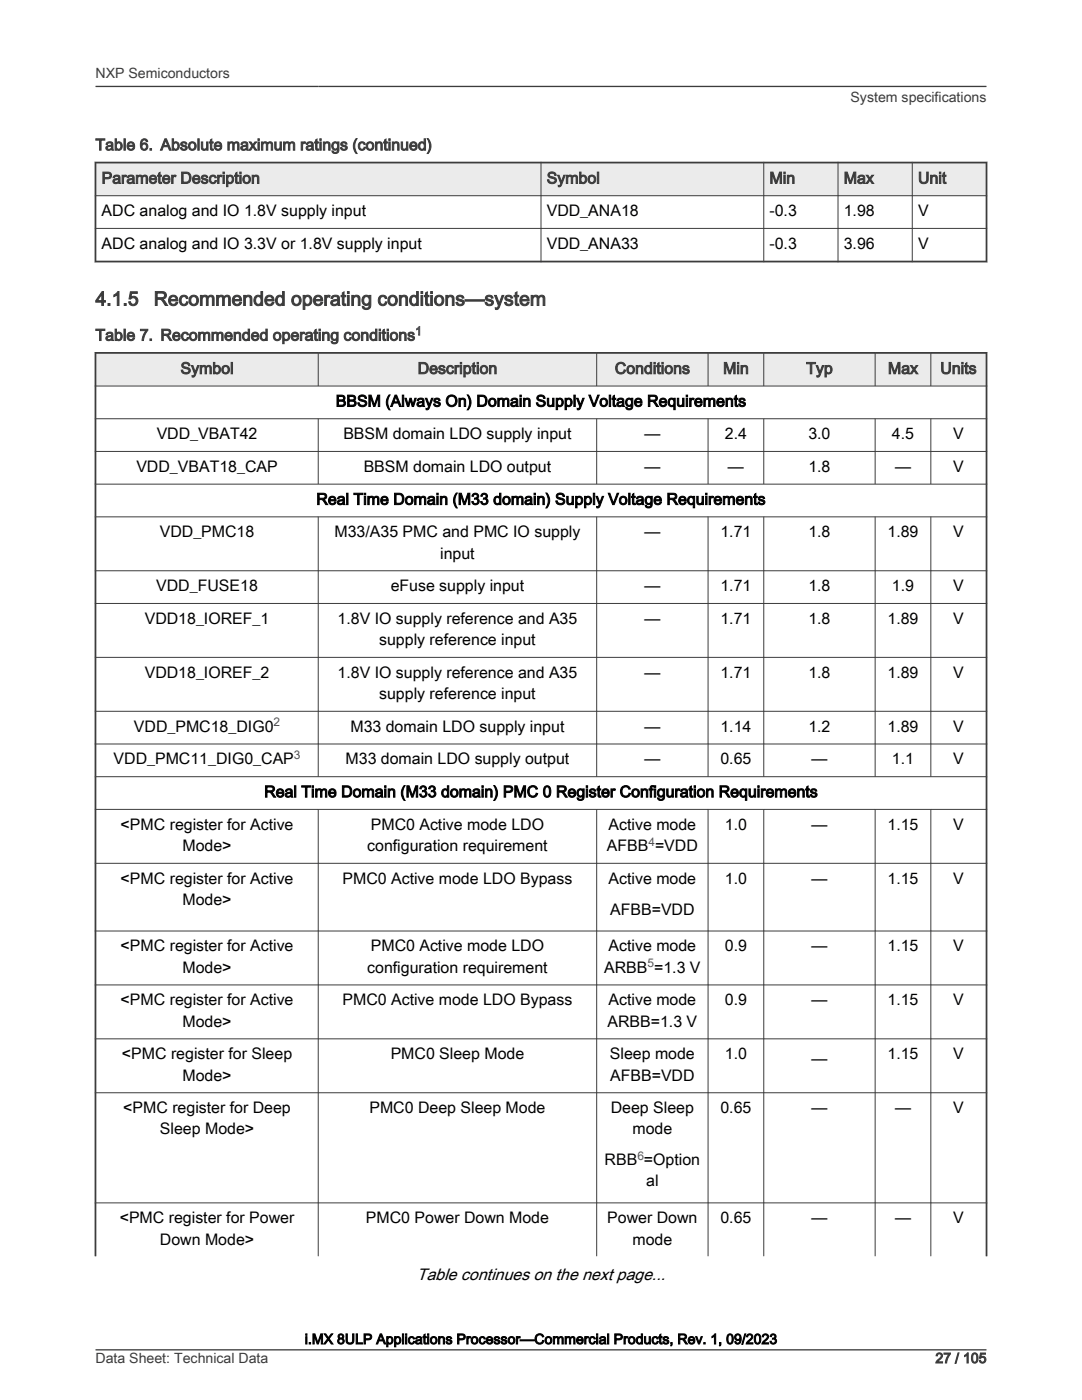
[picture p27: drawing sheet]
<svg xmlns="http://www.w3.org/2000/svg" width="216mm" height="279mm" viewBox="0 0 216 279" stroke-linecap="round" stroke-linejoin="round" font-family="sans-serif">
<defs><g id="words">
<g font-size="3.9" fill="#3c3c3c">
<text x="19" y="61">4.1.5</text>
<text x="30.7" y="61">Recommended operating conditions—system</text>
</g>
<text font-size="3.3" x="83.1" y="255.4">Table continues on the next page...</text>
<g font-size="3.2" fill="#3c3c3c">
<text x="19" y="30">Table 6. Absolute maximum ratings (continued)</text>
<text x="20.3" y="36.6">Parameter Description</text>
<text x="109.1" y="36.6">Symbol</text>
<text x="153.5" y="36.6">Min</text>
<text x="168.4" y="36.6">Max</text>
<text x="183.2" y="36.6">Unit</text>
<text x="19" y="68">Table 7. Recommended operating conditions</text>
<text x="36" y="74.6">Symbol</text>
<text x="83.3" y="74.6">Description</text>
<text x="122.7" y="74.6">Conditions</text>
<text x="144.3" y="74.6">Min</text>
<text x="160.9" y="74.6">Typ</text>
<text x="177.2" y="74.6">Max</text>
<text x="187.6" y="74.6">Units</text>
</g>
<g font-size="3.2">
<text x="20.3" y="43.1">ADC analog and IO 1.8V supply input</text>
<text x="109.1" y="43.1">VDD_ANA18</text>
<text x="153.5" y="43.1">-0.3</text>
<text x="168.4" y="43.1">1.98</text>
<text x="183.2" y="43.1">V</text>
<text x="20.3" y="49.7">ADC analog and IO 3.3V or 1.8V supply input</text>
<text x="109.1" y="49.7">VDD_ANA33</text>
<text x="153.5" y="49.7">-0.3</text>
<text x="168.4" y="49.7">3.96</text>
<text x="183.2" y="49.7">V</text>
<text x="67" y="81.1">BBSM (Always On) Domain Supply Voltage Requirements</text>
<text x="31.3" y="87.7">VDD_VBAT42</text>
<text x="68.5" y="87.7">BBSM domain LDO supply input</text>
<text x="128.6" y="87.7">—</text>
<text x="144.6" y="87.7">2.4</text>
<text x="161.3" y="87.7">3.0</text>
<text x="178" y="87.7">4.5</text>
<text x="190.2" y="87.7">V</text>
<text x="27.2" y="94.2">VDD_VBAT18_CAP</text>
<text x="72.6" y="94.2">BBSM domain LDO output</text>
<text x="128.6" y="94.2">—</text>
<text x="145.3" y="94.2">—</text>
<text x="161.3" y="94.2">1.8</text>
<text x="178.6" y="94.2">—</text>
<text x="190.2" y="94.2">V</text>
<text x="63.1" y="100.7">Real Time Domain (M33 domain) Supply Voltage Requirements</text>
<text x="31.9" y="107.2">VDD_PMC18</text>
<text x="66.8" y="107.2">M33/A35 PMC and PMC IO supply</text>
<text x="128.6" y="107.2">—</text>
<text x="143.8" y="107.2">1.71</text>
<text x="161.3" y="107.2">1.8</text>
<text x="177.1" y="107.2">1.89</text>
<text x="190.2" y="107.2">V</text>
<text x="87.8" y="111.5">input</text>
<text x="31.2" y="118">VDD_FUSE18</text>
<text x="78" y="118">eFuse supply input</text>
<text x="128.6" y="118">—</text>
<text x="143.8" y="118">1.71</text>
<text x="161.3" y="118">1.8</text>
<text x="178" y="118">1.9</text>
<text x="190.2" y="118">V</text>
<text x="28.9" y="124.5">VDD18_IOREF_1</text>
<text x="67.4" y="124.5">1.8V IO supply reference and A35</text>
<text x="128.6" y="124.5">—</text>
<text x="143.8" y="124.5">1.71</text>
<text x="161.3" y="124.5">1.8</text>
<text x="177.1" y="124.5">1.89</text>
<text x="190.2" y="124.5">V</text>
<text x="75.7" y="128.8">supply reference input</text>
<text x="28.9" y="135.3">VDD18_IOREF_2</text>
<text x="67.4" y="135.3">1.8V IO supply reference and A35</text>
<text x="128.6" y="135.3">—</text>
<text x="143.8" y="135.3">1.71</text>
<text x="161.3" y="135.3">1.8</text>
<text x="177.1" y="135.3">1.89</text>
<text x="190.2" y="135.3">V</text>
<text x="75.7" y="139.5">supply reference input</text>
<text x="26.7" y="146">VDD_PMC18_DIG0</text>
<text x="69.9" y="146">M33 domain LDO supply input</text>
<text x="128.6" y="146">—</text>
<text x="143.8" y="146">1.14</text>
<text x="161.3" y="146">1.2</text>
<text x="177.1" y="146">1.89</text>
<text x="190.2" y="146">V</text>
<text x="22.7" y="152.6">VDD_PMC11_DIG0_CAP</text>
<text x="69" y="152.6">M33 domain LDO supply output</text>
<text x="128.6" y="152.6">—</text>
<text x="143.8" y="152.6">0.65</text>
<text x="161.9" y="152.6">—</text>
<text x="178" y="152.6">1.1</text>
<text x="190.2" y="152.6">V</text>
<text x="52.7" y="159.1">Real Time Domain (M33 domain) PMC 0 Register Configuration Requirements</text>
<text x="24.1" y="165.6">&lt;PMC register for Active</text>
<text x="74" y="165.6">PMC0 Active mode LDO</text>
<text x="121.4" y="165.6">Active mode</text>
<text x="144.6" y="165.6">1.0</text>
<text x="161.9" y="165.6">—</text>
<text x="177.1" y="165.6">1.15</text>
<text x="190.2" y="165.6">V</text>
<text x="36.4" y="169.9">Mode&gt;</text>
<text x="73.3" y="169.9">configuration requirement</text>
<text x="121.1" y="169.9">AFBB =VDD</text>
<text x="24.1" y="176.4">&lt;PMC register for Active</text>
<text x="68.3" y="176.4">PMC0 Active mode LDO Bypass</text>
<text x="121.4" y="176.4">Active mode</text>
<text x="144.6" y="176.4">1.0</text>
<text x="161.9" y="176.4">—</text>
<text x="177.1" y="176.4">1.15</text>
<text x="190.2" y="176.4">V</text>
<text x="36.4" y="180.6">Mode&gt;</text>
<text x="121.8" y="182.5">AFBB=VDD</text>
<text x="24.1" y="189.9">&lt;PMC register for Active</text>
<text x="74" y="189.9">PMC0 Active mode LDO</text>
<text x="121.4" y="189.9">Active mode</text>
<text x="144.6" y="189.9">0.9</text>
<text x="161.9" y="189.9">—</text>
<text x="177.1" y="189.9">1.15</text>
<text x="190.2" y="189.9">V</text>
<text x="36.4" y="194.1">Mode&gt;</text>
<text x="73.3" y="194.1">configuration requirement</text>
<text x="120.6" y="194.1">ARBB =1.3 V</text>
<text x="24.1" y="200.6">&lt;PMC register for Active</text>
<text x="68.3" y="200.6">PMC0 Active mode LDO Bypass</text>
<text x="121.4" y="200.6">Active mode</text>
<text x="144.6" y="200.6">0.9</text>
<text x="161.9" y="200.6">—</text>
<text x="177.1" y="200.6">1.15</text>
<text x="190.2" y="200.6">V</text>
<text x="36.4" y="204.9">Mode&gt;</text>
<text x="121.2" y="204.9">ARBB=1.3 V</text>
<text x="24.3" y="211.4">&lt;PMC register for Sleep</text>
<text x="36.4" y="215.6">Mode&gt;</text>
<text x="78" y="211.4">PMC0 Sleep Mode</text>
<text x="121.7" y="211.4">Sleep mode</text>
<text x="121.8" y="215.6">AFBB=VDD</text>
<text x="144.6" y="211.4">1.0</text>
<text x="161.9" y="212.3">—</text>
<text x="177.1" y="211.4">1.15</text>
<text x="190.2" y="211.4">V</text>
<text x="24.6" y="222.2">&lt;PMC register for Deep</text>
<text x="31.9" y="226.4">Sleep Mode&gt;</text>
<text x="73.7" y="222.2">PMC0 Deep Sleep Mode</text>
<text x="121.9" y="222.2">Deep Sleep</text>
<text x="126.2" y="226.4">mode</text>
<text x="143.8" y="222.2">0.65</text>
<text x="161.9" y="222.2">—</text>
<text x="178.6" y="222.2">—</text>
<text x="190.2" y="222.2">V</text>
<text x="120.6" y="232.5">RBB =Option</text>
<text x="128.9" y="236.8">al</text>
<text x="23.9" y="244.1">&lt;PMC register for Power</text>
<text x="73" y="244.1">PMC0 Power Down Mode</text>
<text x="121.2" y="244.1">Power Down</text>
<text x="143.8" y="244.1">0.65</text>
<text x="161.9" y="244.1">—</text>
<text x="178.6" y="244.1">—</text>
<text x="190.2" y="244.1">V</text>
<text x="31.9" y="248.4">Down Mode&gt;</text>
<text x="126.2" y="248.4">mode</text>
</g>
<g font-size="2.8" fill="#3c3c3c">
<text x="19" y="15.6">NXP Semiconductors</text>
<text x="169.7" y="20.4">System specifications</text>
<text x="19" y="272">Data Sheet: Technical Data</text>
<text x="186.7" y="272">27 / 105</text>
</g>
<text font-size="2.8" x="60.8" y="268.2">i.MX 8ULP Applications Processor—Commercial Products, Rev. 1, 09/2023</text>
<g font-size="2.4" fill="#00f">
<text x="82.9" y="66.9">1</text>
<text x="54.6" y="145">2</text>
<text x="58.7" y="151.5">3</text>
<text x="129.4" y="168.8">4</text>
<text x="129.2" y="193.1">5</text>
<text x="127.2" y="231.5">6</text>
</g>
</g></defs>
<path d="M19 32.4h177.8v6.7h-177.8z" fill-rule="evenodd" fill="#ebebeb"/>
<path d="M18.9 32.4h178.1M19 32.3v20.1M196.8 32.3v20.1M18.9 52.2h178.1" fill="none" stroke="#3c3c3c" stroke-width=".35"/>
<path d="M18.9 39.1h178.1M107.9 32.3v20.1M152.4 32.3v20.1M167.2 32.3v20.1M182 32.3v20.1M18.9 45.6h178.1" fill="none" stroke="#3c3c3c" stroke-width=".2"/>
<path d="M19 70.4h177.8v6.6h-177.8z" fill-rule="evenodd" fill="#ebebeb"/>
<path d="M18.9 70.4h178.1M19 70.3v180.4M196.8 70.3v180.4" fill="none" stroke="#3c3c3c" stroke-width=".35"/>
<g fill="none" stroke="#3c3c3c" stroke-width=".2">
<path d="M18.9 77h178.1M63.5 70.3v6.7M119.1 70.3v6.7M141.3 70.3v6.7M152.4 70.3v6.7M174.6 70.3v6.7M185.7 70.3v6.7M18.9 83.6h178.1M18.9 90.1h178.1M18.9 96.6h178.1M63.5 83.5v13.1M119.1 83.5v13.1"/>
<path d="M141.3 83.5v13.1M152.4 83.5v13.1M174.6 83.5v13.1M185.7 83.5v13.1M18.9 103.1h178.1M18.9 113.9h178.1M63.5 103.1v51.9M119.1 103.1v51.9M141.3 103.1v51.9M152.4 103.1v51.9M174.6 103.1v51.9M185.7 103.1v51.9"/>
<path d="M18.9 120.4h178.1M18.9 131.2h178.1M18.9 142h178.1M18.9 148.5h178.1M18.9 155h178.1M18.9 161.5h178.1M18.9 172.3h178.1M63.5 161.4v89.3M119.1 161.4v89.3M141.3 161.4v89.3M152.4 161.4v89.3M174.6 161.4v89.3"/>
<path d="M185.7 161.4v89.3M18.9 185.8h178.1M18.9 196.6h178.1M18.9 207.3h178.1M18.9 218.1h178.1M18.9 240.1h178.1"/>
</g>
<path d="M19 17.3h177.8M19 269.4h177.8" fill="none" stroke="#3c3c3c" stroke-width=".26"/>
<use href="#words"/>
</svg>
